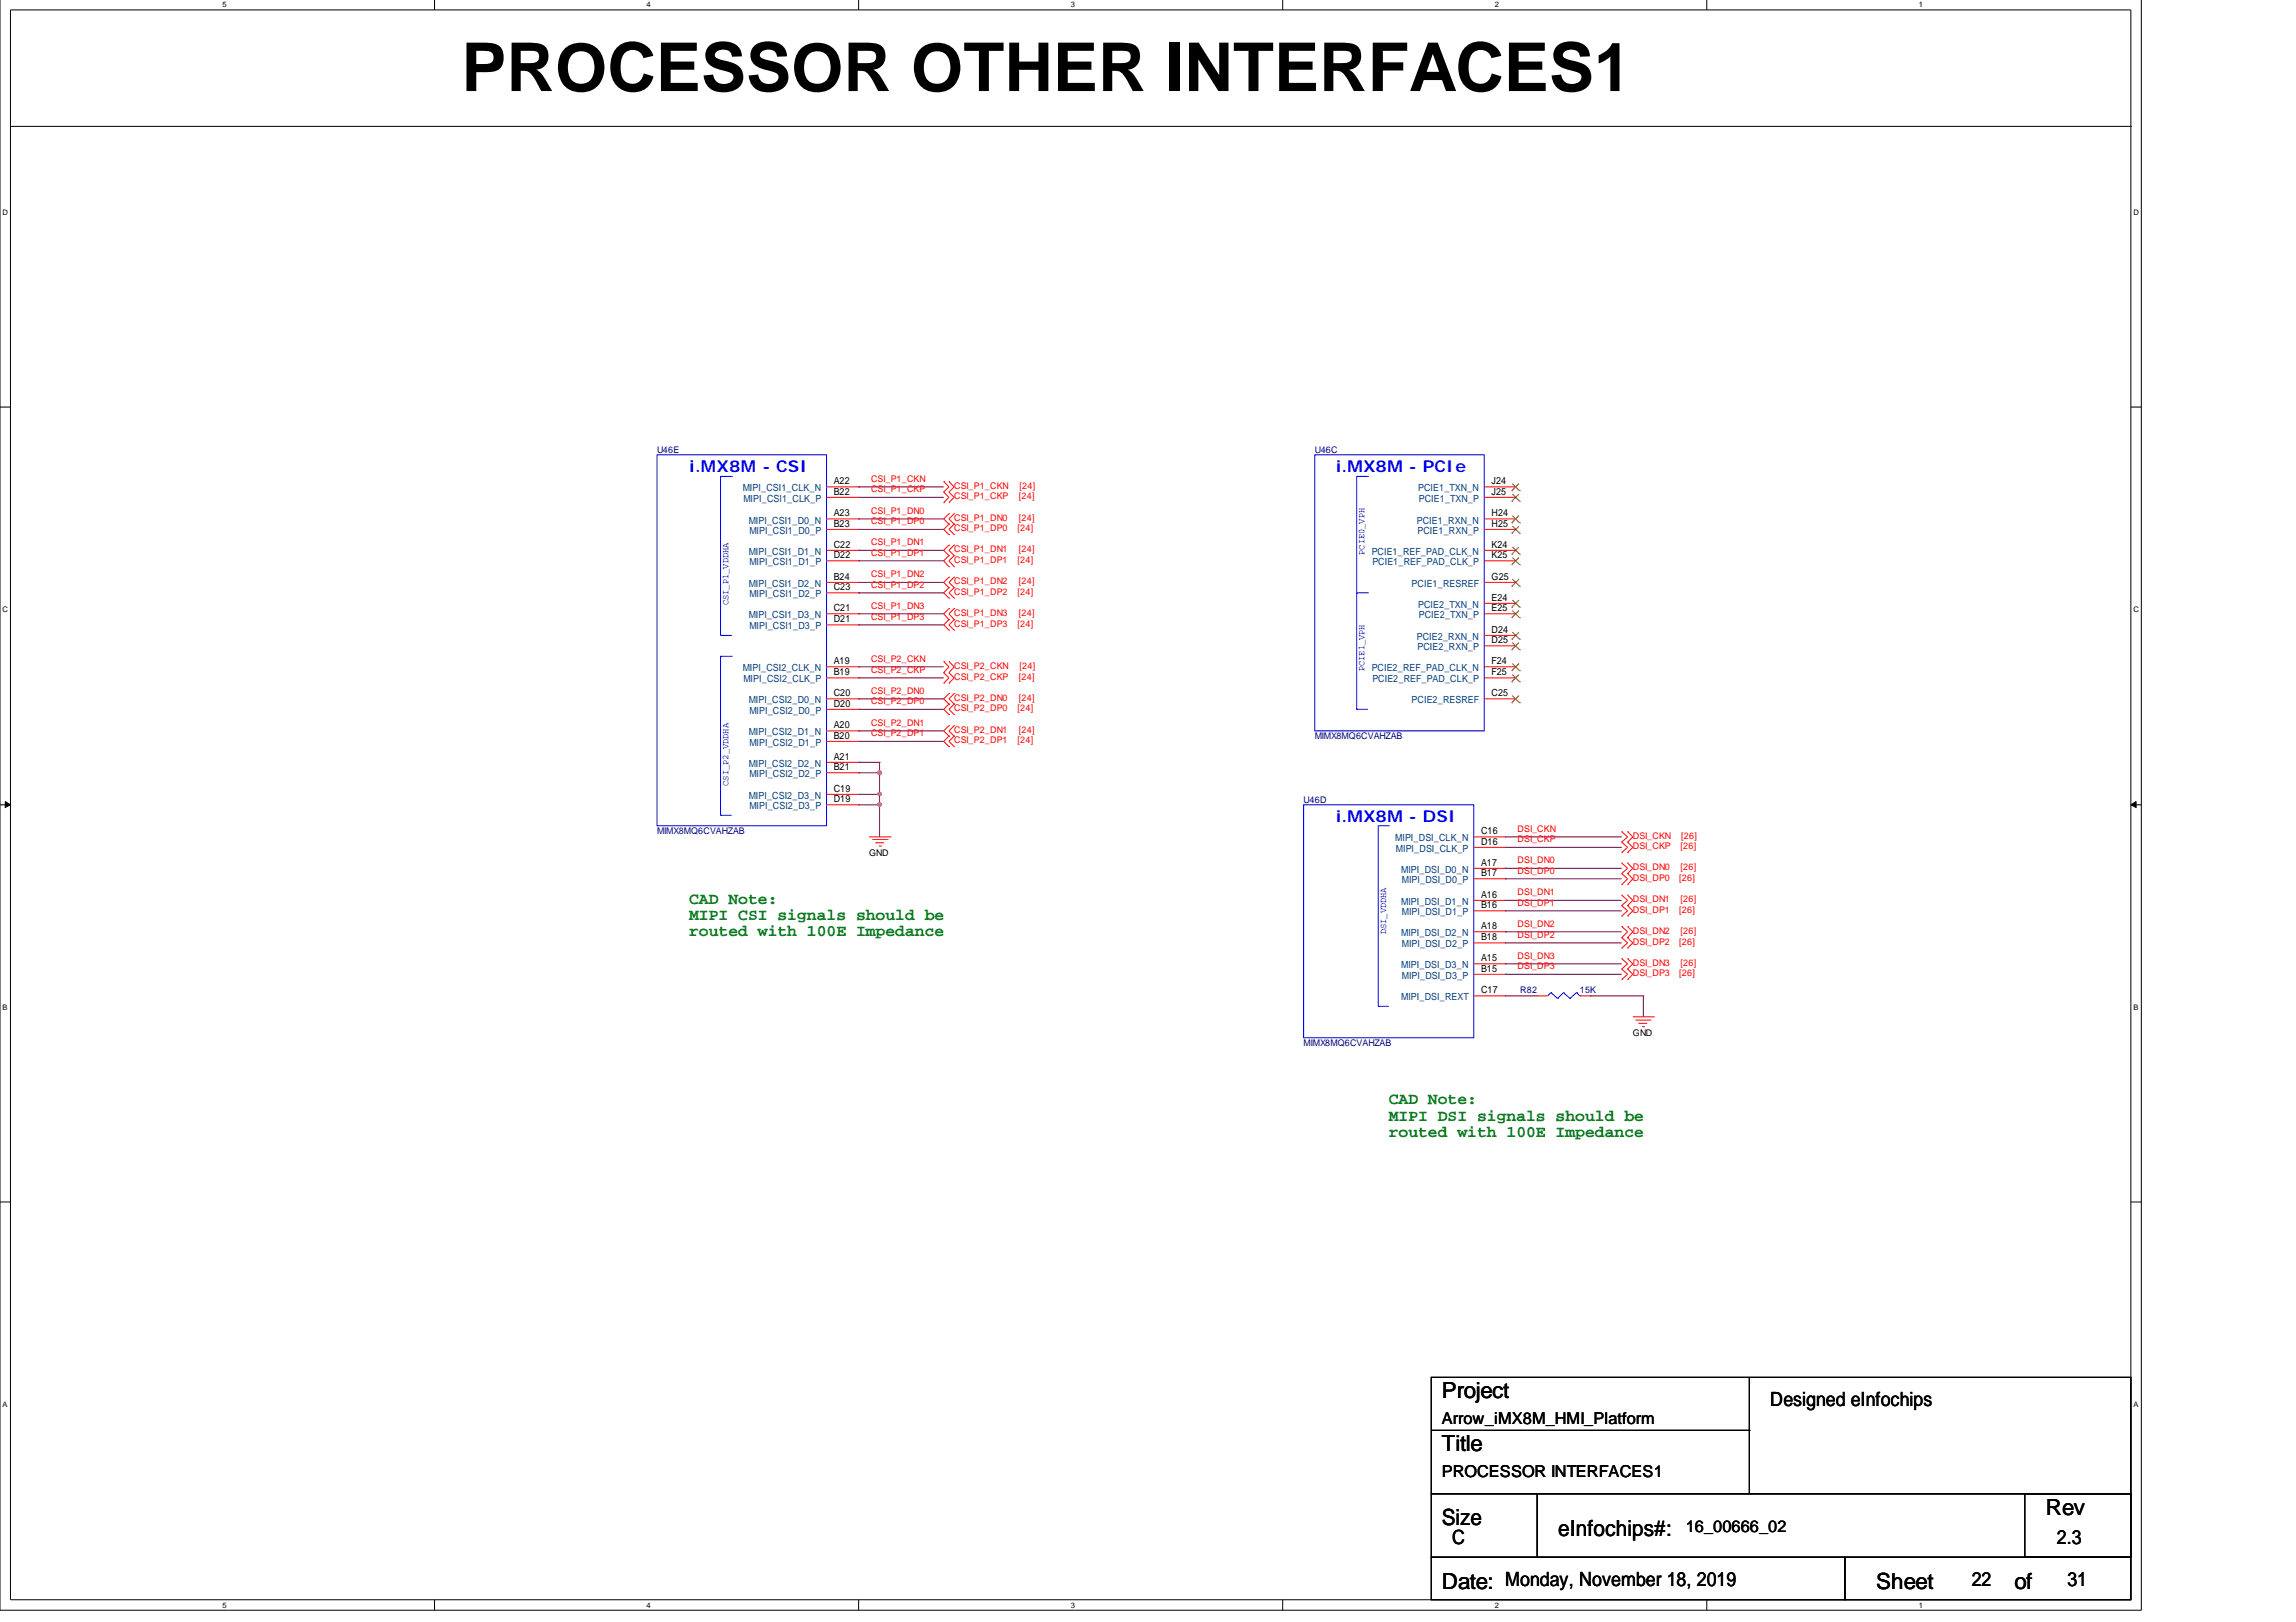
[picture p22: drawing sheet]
<svg xmlns="http://www.w3.org/2000/svg" width="297mm" height="210mm" viewBox="0 0 297 210" stroke-linecap="round" stroke-linejoin="round" font-family="sans-serif">
<defs><g id="words">
<text font-size="8.7" x="59.7" y="11.8">PROCESSOR OTHER INTERFACES1</text>
<g font-size="2.9">
<text x="186.5" y="180.9">Project</text>
<text x="186.5" y="187.8">Title</text>
<text x="186.5" y="197.4">Size</text>
<text x="264.7" y="196">Rev</text>
<text x="201.6" y="198.7">eInfochips#:</text>
<text x="186.5" y="205.6">Date:</text>
<text x="242.7" y="205.6">Sheet</text>
<text x="260.6" y="205.6">of</text>
</g>
<g font-size="2.5">
<text x="229" y="182">Designed eInfochips</text>
<text x="187.9" y="199.8">C</text>
<text x="266.1" y="199.8">2.3</text>
<text x="194.7" y="205.2">Monday, November 18, 2019</text>
<text x="255.1" y="205.2">22</text>
<text x="267.5" y="205.2">31</text>
</g>
<g font-size="2.1" fill="#00f">
<text x="89.2" y="61.1">i.MX8M - CSI</text>
<text x="172.8" y="61.1">i.MX8M - PCIe</text>
<text x="172.8" y="106.4">i.MX8M - DSI</text>
</g>
<g font-size="2.1" fill="#008000">
<text x="89.2" y="116.9">CAD Note:</text>
<text x="89.2" y="119.1">MIPI CSI signals should be</text>
<text x="89.2" y="121.2">routed with 100E Impedance</text>
<text x="179.7" y="142.9">CAD Note:</text>
<text x="179.7" y="145">MIPI DSI signals should be</text>
<text x="179.7" y="147.2">routed with 100E Impedance</text>
</g>
<g font-size="2.1">
<text x="186.5" y="184.2">Arrow_iMX8M_HMI_Platform</text>
<text x="186.5" y="191.1">PROCESSOR INTERFACES1</text>
<text x="218.1" y="198.3">16_00666_02</text>
</g>
<g font-size="1.3" fill="#004080">
<text x="96.1" y="63.6">MIPI_CSI1_CLK_N</text>
<text x="96.2" y="65">MIPI_CSI1_CLK_P</text>
<text x="183.5" y="63.6">PCIE1_TXN_N</text>
<text x="183.6" y="65">PCIE1_TXN_P</text>
<text x="96.9" y="67.7">MIPI_CSI1_D0_N</text>
<text x="96.9" y="71.8">MIPI_CSI1_D1_N</text>
<text x="96.9" y="69.1">MIPI_CSI1_D0_P</text>
<text x="177.5" y="71.8">PCIE1_REF_PAD_CLK_N</text>
<text x="183.3" y="67.7">PCIE1_RXN_N</text>
<text x="183.4" y="69.1">PCIE1_RXN_P</text>
<text x="96.9" y="76">MIPI_CSI1_D2_N</text>
<text x="96.9" y="77.3">MIPI_CSI1_D2_P</text>
<text x="96.9" y="73.2">MIPI_CSI1_D1_P</text>
<text x="177.5" y="73.2">PCIE1_REF_PAD_CLK_P</text>
<text x="182.6" y="76">PCIE1_RESREF</text>
<text x="96.9" y="80">MIPI_CSI1_D3_N</text>
<text x="96.9" y="81.5">MIPI_CSI1_D3_P</text>
<text x="183.3" y="82.8">PCIE2_RXN_N</text>
<text x="183.5" y="78.7">PCIE2_TXN_N</text>
<text x="183.6" y="80">PCIE2_TXN_P</text>
<text x="96.1" y="86.9">MIPI_CSI2_CLK_N</text>
<text x="96.2" y="88.3">MIPI_CSI2_CLK_P</text>
<text x="177.5" y="86.9">PCIE2_REF_PAD_CLK_N</text>
<text x="177.5" y="88.3">PCIE2_REF_PAD_CLK_P</text>
<text x="183.4" y="84.2">PCIE2_RXN_P</text>
<text x="96.9" y="91">MIPI_CSI2_D0_N</text>
<text x="96.9" y="95.2">MIPI_CSI2_D1_N</text>
<text x="96.9" y="92.4">MIPI_CSI2_D0_P</text>
<text x="182.6" y="91">PCIE2_RESREF</text>
<text x="96.9" y="99.2">MIPI_CSI2_D2_N</text>
<text x="96.9" y="100.6">MIPI_CSI2_D2_P</text>
<text x="96.9" y="96.5">MIPI_CSI2_D1_P</text>
<text x="96.9" y="103.4">MIPI_CSI2_D3_N</text>
<text x="96.9" y="104.7">MIPI_CSI2_D3_P</text>
<text x="180.5" y="108.9">MIPI_DSI_CLK_N</text>
<text x="180.6" y="110.3">MIPI_DSI_CLK_P</text>
<text x="181.3" y="113">MIPI_DSI_D0_N</text>
<text x="181.3" y="117.1">MIPI_DSI_D1_N</text>
<text x="181.4" y="114.3">MIPI_DSI_D0_P</text>
<text x="181.4" y="118.5">MIPI_DSI_D1_P</text>
<text x="181.3" y="121.2">MIPI_DSI_D2_N</text>
<text x="181.3" y="125.3">MIPI_DSI_D3_N</text>
<text x="181.4" y="122.6">MIPI_DSI_D2_P</text>
<text x="181.3" y="129.5">MIPI_DSI_REXT</text>
<text x="181.4" y="126.7">MIPI_DSI_D3_P</text>
</g>
<g font-size="1.3">
<text x="107.9" y="64">B22</text>
<text x="107.9" y="62.7">A22</text>
<text x="193" y="64">J25</text>
<text x="193" y="62.7">J24</text>
<text x="107.9" y="68.2">B23</text>
<text x="107.9" y="66.8">A23</text>
<text x="107.9" y="70.9">C22</text>
<text x="193" y="70.9">K24</text>
<text x="193" y="68.2">H25</text>
<text x="193" y="66.8">H24</text>
<text x="107.9" y="76.4">C23</text>
<text x="107.9" y="72.2">D22</text>
<text x="107.9" y="75">B24</text>
<text x="193" y="72.2">K25</text>
<text x="193" y="75">G25</text>
<text x="193" y="77.7">E24</text>
<text x="107.9" y="80.5">D21</text>
<text x="107.9" y="79.1">C21</text>
<text x="193" y="79.1">E25</text>
<text x="193" y="83.2">D25</text>
<text x="193" y="81.9">D24</text>
<text x="107.9" y="87.4">B19</text>
<text x="107.9" y="86">A19</text>
<text x="193" y="86">F24</text>
<text x="193" y="87.4">F25</text>
<text x="107.9" y="91.5">D20</text>
<text x="107.9" y="90.1">C20</text>
<text x="107.9" y="95.6">B20</text>
<text x="107.9" y="94.2">A20</text>
<text x="193" y="90.1">C25</text>
<text x="107.9" y="99.7">B21</text>
<text x="107.9" y="98.3">A21</text>
<text x="107.9" y="103.8">D19</text>
<text x="107.9" y="102.5">C19</text>
<text x="191.6" y="108">C16</text>
<text x="191.6" y="109.3">D16</text>
<text x="191.6" y="113.4">B17</text>
<text x="191.6" y="112">A17</text>
<text x="191.6" y="117.5">B16</text>
<text x="191.6" y="116.2">A16</text>
<text x="191.6" y="121.7">B18</text>
<text x="191.6" y="125.7">B15</text>
<text x="191.6" y="120.2">A18</text>
<text x="191.6" y="124.4">A15</text>
<text x="191.6" y="128.5">C17</text>
</g>
<g font-size="1.2" fill="#000080">
<text x="85" y="58.6">U46E</text>
<text x="170.1" y="58.6">U46C</text>
<text x="170.1" y="95.7">MIMX8MQ6CVAHZAB</text>
<text x="85" y="108">MIMX8MQ6CVAHZAB</text>
<text x="168.7" y="103.9">U46D</text>
<text x="196.7" y="128.5">R82</text>
<text x="204.4" y="128.5">15K</text>
<text x="168.7" y="135.4">MIMX8MQ6CVAHZAB</text>
</g>
<g font-size="1.2" fill="#f00">
<text x="112.7" y="62.3">CSI_P1_CKN</text>
<text x="112.7" y="63.7">CSI_P1_CKP</text>
<text x="123.4" y="63.3">CSI_P1_CKN</text>
<text x="123.4" y="64.6">CSI_P1_CKP</text>
<text x="131.8" y="64.6">[24]</text>
<text x="131.9" y="63.3">[24]</text>
<text x="112.7" y="66.5">CSI_P1_DN0</text>
<text x="112.7" y="67.8">CSI_P1_DP0</text>
<text x="112.7" y="70.5">CSI_P1_DN1</text>
<text x="112.7" y="71.9">CSI_P1_DP1</text>
<text x="123.4" y="67.4">CSI_P1_DN0</text>
<text x="123.4" y="68.8">CSI_P1_DP0</text>
<text x="123.4" y="71.5">CSI_P1_DN1</text>
<text x="131.7" y="68.8">[24]</text>
<text x="131.8" y="67.4">[24]</text>
<text x="131.8" y="71.5">[24]</text>
<text x="112.7" y="74.7">CSI_P1_DN2</text>
<text x="112.7" y="76">CSI_P1_DP2</text>
<text x="123.4" y="72.9">CSI_P1_DP1</text>
<text x="123.4" y="75.6">CSI_P1_DN2</text>
<text x="123.4" y="77">CSI_P1_DP2</text>
<text x="131.7" y="72.9">[24]</text>
<text x="131.7" y="77">[24]</text>
<text x="131.8" y="75.6">[24]</text>
<text x="112.7" y="78.8">CSI_P1_DN3</text>
<text x="112.7" y="80.2">CSI_P1_DP3</text>
<text x="123.4" y="79.8">CSI_P1_DN3</text>
<text x="123.4" y="81.1">CSI_P1_DP3</text>
<text x="131.7" y="81.1">[24]</text>
<text x="131.8" y="79.8">[24]</text>
<text x="112.7" y="85.6">CSI_P2_CKN</text>
<text x="112.7" y="87.1">CSI_P2_CKP</text>
<text x="112.7" y="89.8">CSI_P2_DN0</text>
<text x="123.4" y="86.6">CSI_P2_CKN</text>
<text x="123.4" y="88">CSI_P2_CKP</text>
<text x="131.8" y="88">[24]</text>
<text x="131.9" y="86.6">[24]</text>
<text x="112.7" y="91.1">CSI_P2_DP0</text>
<text x="112.7" y="93.9">CSI_P2_DN1</text>
<text x="112.7" y="95.3">CSI_P2_DP1</text>
<text x="123.4" y="90.7">CSI_P2_DN0</text>
<text x="123.4" y="92">CSI_P2_DP0</text>
<text x="123.4" y="94.8">CSI_P2_DN1</text>
<text x="131.7" y="92">[24]</text>
<text x="131.8" y="90.7">[24]</text>
<text x="131.8" y="94.8">[24]</text>
<text x="123.4" y="96.2">CSI_P2_DP1</text>
<text x="131.7" y="96.2">[24]</text>
<text x="196.3" y="107.6">DSI_CKN</text>
<text x="196.3" y="109">DSI_CKP</text>
<text x="196.3" y="111.7">DSI_DN0</text>
<text x="196.3" y="113">DSI_DP0</text>
<text x="211.2" y="108.6">DSI_CKN</text>
<text x="211.2" y="109.9">DSI_CKP</text>
<text x="211.2" y="112.6">DSI_DN0</text>
<text x="217.4" y="109.9">[26]</text>
<text x="217.4" y="112.6">[26]</text>
<text x="217.5" y="108.6">[26]</text>
<text x="196.3" y="115.8">DSI_DN1</text>
<text x="196.3" y="117.2">DSI_DP1</text>
<text x="196.3" y="119.9">DSI_DN2</text>
<text x="211.2" y="114.1">DSI_DP0</text>
<text x="211.2" y="116.8">DSI_DN1</text>
<text x="211.2" y="118.1">DSI_DP1</text>
<text x="217.3" y="114.1">[26]</text>
<text x="217.3" y="118.1">[26]</text>
<text x="217.4" y="116.8">[26]</text>
<text x="196.3" y="121.3">DSI_DP2</text>
<text x="196.3" y="124.1">DSI_DN3</text>
<text x="196.3" y="125.4">DSI_DP3</text>
<text x="211.2" y="120.9">DSI_DN2</text>
<text x="211.2" y="122.3">DSI_DP2</text>
<text x="211.2" y="125">DSI_DN3</text>
<text x="217.3" y="122.3">[26]</text>
<text x="217.4" y="120.9">[26]</text>
<text x="217.4" y="125">[26]</text>
<text x="211.2" y="126.3">DSI_DP3</text>
<text x="217.3" y="126.3">[26]</text>
</g>
<g font-size="1.2" fill="#00f">
<text x="176.5" y="71.8" transform="rotate(-90 176.5 71.8)">PCIE0_VPH</text>
<text x="94.2" y="78.3" transform="rotate(-90 94.2 78.3)">CSI_P1_VDDHA</text>
<text x="176.5" y="86.9" transform="rotate(-90 176.5 86.9)">PCIE1_VPH</text>
<text x="94.2" y="101.7" transform="rotate(-90 94.2 101.7)">CSI_P2_VDDHA</text>
<text x="179.3" y="120.9" transform="rotate(-90 179.3 120.9)">DSI_VDDHA</text>
</g>
<g font-size="1.2">
<text x="112.4" y="110.8">GND</text>
<text x="211.2" y="134">GND</text>
</g>
<g font-size="1">
<text x="28.8" y=".9">5</text>
<text x="83.7" y=".9">4</text>
<text x="138.5" y=".9">3</text>
<text x="193.4" y=".9">2</text>
<text x="248.2" y=".9">1</text>
<text x=".3" y="27.8">D</text>
<text x="276" y="27.8">D</text>
<text x=".3" y="79.2">C</text>
<text x="276" y="79.2">C</text>
<text x=".3" y="130.7">B</text>
<text x="276" y="130.7">B</text>
<text x=".3" y="182">A</text>
<text x="276" y="182">A</text>
<text x="28.8" y="208">5</text>
<text x="83.7" y="208">4</text>
<text x="138.5" y="208">3</text>
<text x="193.4" y="208">2</text>
<text x="248.2" y="208">1</text>
</g>
</g></defs>
<path d="M0 -.1v208.5h277v-208.5M1.4 1.3h274.3v205.7h-274.3z" fill="none" stroke="#000" stroke-width=".13"/>
<g fill="#fff">
<path d="M28.8 .1h.4v1h-.4z"/>
<path d="M28.8 207.2h.4v1h-.4z"/>
</g>
<path d="M56.2 -.1v1.4M56.2 207v1.4" fill="none" stroke="#000" stroke-width=".13"/>
<g fill="#fff">
<path d="M83.7 .1h.4v1h-.4z"/>
<path d="M83.7 207.2h.4v1h-.4z"/>
</g>
<path d="M111.1 -.1v1.4M111.1 207v1.4" fill="none" stroke="#000" stroke-width=".13"/>
<g fill="#fff">
<path d="M138.5 .1h.4v1h-.4z"/>
<path d="M138.5 207.2h.4v1h-.4z"/>
</g>
<path d="M165.9 -.1v1.4M165.9 207v1.4" fill="none" stroke="#000" stroke-width=".13"/>
<g fill="#fff">
<path d="M193.4 .1h.4v1h-.4z"/>
<path d="M193.4 207.2h.4v1h-.4z"/>
</g>
<path d="M220.8 -.1v1.4M220.8 207v1.4" fill="none" stroke="#000" stroke-width=".13"/>
<g fill="#fff">
<path d="M248.2 .1h.5v1h-.5z"/>
<path d="M248.2 207.2h.5v1h-.5z"/>
<path d="M.3 26.9h.5v1.1h-.5z"/>
<path d="M276 26.9h.5v1.1h-.5z"/>
<path d="M.3 78.3h.5v1h-.5z"/>
<path d="M276 78.3h.5v1h-.5z"/>
</g>
<path d="M0 52.7h1.4M275.7 52.7h1.3" fill="none" stroke="#000" stroke-width=".13"/>
<g fill="#fff">
<path d="M.3 129.8h.5v1h-.5z"/>
<path d="M276 129.8h.5v1h-.5z"/>
</g>
<path d="M0 104.2h1.4M275.7 104.2h1.3" fill="none" stroke="#000" stroke-width=".13"/>
<path d="M.7 103.7l.7 .5-.7 .3zM275.7 104.2l.7-.5v.8z" fill="#000" stroke="#000" stroke-width=".13"/>
<g fill="#fff">
<path d="M.3 181.2h.5v1h-.5z"/>
<path d="M276 181.2h.5v1h-.5z"/>
</g>
<g fill="none" stroke="#000" stroke-width=".13">
<path d="M1.4 16.4h274.3M275.7 16.4h.1M0 155.5h1.4M275.7 155.5h1.3M185.2 178.2h90.5v15.1h-90.5zM226.3 178.2v15.1M185.2 193.3h13.7v8.2h-13.7zM185.2 185.1h41.1M198.9 193.3h76.8v8.2h-76.8zM226.3 193.3h.1M226.3 185.1h.1M262 193.3h13.7v8.2h-13.7z"/>
<path d="M185.2 201.5h53.5v5.5h-53.5zM238.7 201.5h37v5.5h-37z"/>
</g>
<g fill="none" stroke="#f00" stroke-width=".13">
<path d="M106.9 64.4h4.2M106.9 63h4.2M106.9 79.4h4.2M106.9 76.7h4.2M106.9 68.5h4.2M106.9 72.6h4.2M106.9 75.4h4.2M106.9 67.2h4.2M106.9 71.2h4.2M111.1 64.4h.1M111.1 63h.1M111.1 79.4h.1"/>
<path d="M111.1 76.7h.1M111.1 68.5h.1M111.1 72.6h.1M111.1 75.4h.1M111.1 67.2h.1M111.1 71.2h.1M122.1 62.3h.1M122.1 63.7h.1M122.1 65h.1M122.1 62.3l.7 .7-.7 .7M122.1 63.7l.7 .7-.7 .6M122.8 62.3h.1"/>
<path d="M122.8 63.7h.1M122.8 65h.1M122.8 66.5h.1M122.8 67.8h.1M122.8 69.2h.1M122.8 70.5h.1M122.8 71.9h.1M122.8 73.3h.1M122.8 74.7h.1M122.8 76h.1M122.8 77.4h.1M122.8 78.8h.1"/>
<path d="M122.8 62.3l.6 .7-.6 .7M122.8 63.7l.6 .7-.6 .6M122.8 66.5l-.7 .7 .7 .6M122.8 67.8l-.7 .7 .7 .7M122.8 70.5l-.7 .7 .7 .7M122.8 71.9l-.7 .7 .7 .7M122.8 74.7l-.7 .7 .7 .6M122.8 76l-.7 .7 .7 .7M122.8 78.8l-.7 .6 .7 .8M123.4 67.8h.1M123.4 66.5h.1M123.4 69.2h.1"/>
<path d="M123.4 71.9h.1M123.4 70.5h.1M123.4 73.3h.1M123.4 76h.1M123.4 74.7h.1M123.4 77.4h.1M123.4 78.8h.1M123.4 66.5l-.6 .7 .6 .6M123.4 67.8l-.6 .7 .6 .7M123.4 70.5l-.6 .7 .6 .7M123.4 71.9l-.6 .7 .6 .7M123.4 74.7l-.6 .7 .6 .6"/>
<path d="M123.4 76l-.6 .7 .6 .7M123.4 78.8l-.6 .6 .6 .8M192 64.4h4.1M192 63h4.1M192 79.4h4.1M192 68.5h4.1M192 72.6h4.1M192 75.4h4.1M192 67.2h4.1M192 71.2h4.1M192 78.1h4.1M196.1 71.2h.1"/>
<path d="M196.1 72.6h.1M196.1 64.4h.1M196.1 63h.1M196.1 68.5h.1M196.1 67.2h.1M196.1 75.4h.1M196.1 79.4h.1M196.1 78.1h.1M106.9 80.9h4.2M106.9 91.8h4.2M106.9 87.7h4.2M106.9 90.4h4.2"/>
<path d="M106.9 86.3h4.2M106.9 95.9h4.2M106.9 98.7h4.2M106.9 94.6h4.2M111.1 80.9h.1M111.1 91.8h.1M111.1 87.7h.1M111.1 90.4h.1M111.1 86.3h.1M111.1 95.9h.1M111.1 98.7h.1M111.1 94.6h.1"/>
<path d="M122.1 85.6h.1M122.1 87.1h.1M122.1 88.4h.1M122.1 85.6l.7 .7-.7 .8M122.1 87.1l.7 .6-.7 .7M122.8 80.2h.1M122.8 81.5h.1M122.8 85.6h.1M122.8 87.1h.1M122.8 88.4h.1M122.8 89.8h.1M122.8 91.1h.1"/>
<path d="M122.8 92.5h.1M122.8 93.9h.1M122.8 95.3h.1M122.8 96.6h.1M122.8 80.2l-.7 .7 .7 .6M122.8 85.6l.6 .7-.6 .8M122.8 87.1l.6 .6-.6 .7M122.8 89.8l-.7 .6 .7 .7M122.8 91.1l-.7 .7 .7 .7M122.8 93.9l-.7 .7 .7 .7M122.8 95.3l-.7 .6 .7 .7M123.4 80.2h.1"/>
<path d="M123.4 81.5h.1M123.4 91.1h.1M123.4 89.8h.1M123.4 92.5h.1M123.4 95.3h.1M123.4 93.9h.1M123.4 96.6h.1M123.4 80.2l-.6 .7 .6 .6M123.4 89.8l-.6 .6 .6 .7M123.4 91.1l-.6 .7 .6 .7M123.4 93.9l-.6 .7 .6 .7M123.4 95.3l-.6 .6 .6 .7"/>
<path d="M192 87.7h4.1M192 90.4h4.1M192 86.3h4.1M192 83.6h4.1M192 82.2h4.1M196.1 86.3h.1M196.1 87.7h.1M196.1 83.6h.1M196.1 82.2h.1M196.1 90.4h.1M106.9 100h4.2M106.9 104.2h4.2"/>
<path d="M106.9 102.8h4.2M111.1 100h.1M111.1 104.2h.1M111.1 102.8h.1M112.4 108.3h2.8M112.9 108.6h1.9M113.3 109.1h.1M113.3 109.1h1.1M113.7 109.5h.3M114 109.5h.1M114.8 108.6h.1M115.2 108.3h.1"/>
<path d="M190.7 108.3h4M190.7 109.7h4M190.7 113.7h4M190.7 117.9h4M190.7 112.4h4M190.7 116.5h4M194.7 109.7h.1M194.7 108.3h.1M194.7 113.7h.1M194.7 117.9h.1M194.7 112.4h.1M194.7 116.5h.1"/>
<path d="M209.8 107.6h.1M209.8 109h.1M209.8 110.3h.1M209.8 111.7h.1M209.8 113h.1M209.8 114.5h.1M209.8 115.8h.1M209.8 117.2h.1M209.8 118.5h.1M209.8 119.9h.1M209.8 107.6l.8 .7-.8 .7M209.8 109l.8 .7-.8 .6"/>
<path d="M209.8 111.7l.8 .7-.8 .6M209.8 113l.8 .7-.8 .8M209.8 115.8l.8 .7-.8 .7M209.8 117.2l.8 .7-.8 .6M209.8 119.9l.8 .7-.8 .7M210.6 107.6h.1M210.6 109h.1M210.6 110.3h.1M210.6 111.7h.1M210.6 113h.1M210.6 114.5h.1M210.6 115.8h.1"/>
<path d="M210.6 117.2h.1M210.6 118.5h.1M210.6 119.9h.1M210.6 107.6l.6 .7-.6 .7M210.6 109l.6 .7-.6 .6M210.6 111.7l.6 .7-.6 .6M210.6 113l.6 .7-.6 .8M210.6 115.8l.6 .7-.6 .7M210.6 117.2l.6 .7-.6 .6M210.6 119.9l.6 .7-.6 .7M190.7 128.9h4M190.7 122h4"/>
<path d="M190.7 126.1h4M190.7 120.6h4M190.7 124.7h4M194.7 128.9h.1M194.7 122h.1M194.7 126.1h.1M194.7 120.6h.1M194.7 124.7h.1M198.9 128.9h.1M198.9 128.9h1.3M204.4 128.9h1.3M205.7 128.9h.1"/>
<path d="M209.8 121.3h.1M209.8 122.7h.1M209.8 124.1h.1M209.8 125.4h.1M209.8 126.8h.1M209.8 121.3l.8 .7-.8 .7M209.8 124.1l.8 .6-.8 .7M209.8 125.4l.8 .7-.8 .7M210.6 121.3h.1M210.6 122.7h.1M210.6 124.1h.1M210.6 125.4h.1"/>
<path d="M210.6 126.8h.1M210.6 121.3l.6 .7-.6 .7M210.6 124.1l.6 .6-.6 .7M210.6 125.4l.6 .7-.6 .7M211.2 131.6h2.8M211.6 132h1.9M212 132.4h.1M212 132.4h1.1M212.4 132.9h.3M212.7 132.9h.1M213.5 132h.1M214 131.6h.1"/>
</g>
<g fill="none" stroke="#00f" stroke-width=".13">
<path d="M85 58.9h21.9v48h-21.9zM170.1 58.9h21.9v35.7h-21.9zM93.2 61.7h.1M93.2 61.7v20.5M93.2 61.7h1.5M94.7 61.7h.1M175.5 76.7h.1M175.5 61.7h.1M175.5 61.7h1.5M175.5 76.7h1.5M175.5 61.7v30.1M177 76.7h.1"/>
<path d="M177 61.7h.1M93.2 84.9h.1M93.2 82.2h.1M93.2 84.9v20.6M93.2 82.2h1.5M93.2 84.9h1.5M94.7 84.9h.1M175.5 91.8h.1M175.5 91.8h1.5M93.2 105.5h.1M93.2 105.5h1.5M168.7 104.2h22v30.1h-22z"/>
<path d="M178.3 106.9h.1M178.3 106.9v23.3M178.3 106.9h1.4M179.7 106.9h.1M178.3 130.2h.1M178.3 130.2h1.4M200.7 128.5h.1M200.7 128.5l-.5 .4M200.7 128.5l.8 .7M201.5 129.2h.1M202.3 128.5h.1M202.3 128.5l-.8 .7"/>
<path d="M202.3 128.5l.8 .7M203.1 129.2h.1M204 128.5h.1M204 128.5l-.9 .7M204 128.5l.4 .4M204.4 128.9h.1"/>
</g>
<g fill="none" stroke="#804000" stroke-width=".13">
<path d="M195.6 71.7h.1M195.6 73.1h.1M195.6 64.9h.1M195.6 63.5h.1M195.6 69h.1M195.6 67.7h.1M195.6 75.9h.1M195.6 79.9h.1M195.6 78.6h.1M195.7 70.8l.9 .9M195.7 72.2l.9 .9M195.7 63.9l.9 1"/>
<path d="M195.7 62.6l.9 .9M195.7 68.1l.9 .9M195.7 66.7l.9 1M195.7 74.9l.9 1M195.7 79l.9 .9M195.7 77.7l.9 .9M196.5 70.8l-.9 .9M196.5 72.2l-.9 .9M196.5 63.9l-.9 1M196.5 62.6l-.9 .9M196.5 68.1l-.9 .9M196.5 66.7l-.9 1"/>
<path d="M196.5 74.9l-.9 1M196.5 79l-.9 .9M196.5 77.7l-.9 .9M196.6 71.7h.1M196.6 73.1h.1M196.6 64.9h.1M196.6 63.5h.1M196.6 69h.1M196.6 67.7h.1M196.6 75.9h.1M196.6 79.9h.1M196.6 78.6h.1"/>
<path d="M195.6 86.8h.1M195.6 88.2h.1M195.6 84.1h.1M195.6 82.7h.1M195.6 90.9h.1M195.7 85.9l.9 .9M195.7 87.3l.9 .9M195.7 83.2l.9 .9M195.7 81.8l.9 .9M195.7 90l.9 .9M196.5 85.9l-.9 .9M196.5 87.3l-.9 .9"/>
<path d="M196.5 83.2l-.9 .9M196.5 81.8l-.9 .9M196.5 90l-.9 .9M196.6 86.8h.1M196.6 88.2h.1M196.6 84.1h.1M196.6 82.7h.1M196.6 90.9h.1"/>
</g>
<g fill="none" stroke="#800040" stroke-width=".13">
<path d="M111.1 63h.1M111.1 64.4h.1M111.1 67.2h.1M111.1 68.5h.1M111.1 71.2h.1M111.1 72.6h.1M111.1 75.4h.1M111.1 76.7h.1M111.1 79.4h.1M111.1 63h11M111.1 64.4h11M111.1 67.2h11"/>
<path d="M111.1 68.5h11M111.1 71.2h11M111.1 72.6h11M111.1 75.4h11M111.1 76.7h11M111.1 79.4h11M111.1 80.9h.1M111.1 86.3h.1M111.1 87.7h.1M111.1 90.4h.1M111.1 91.8h.1M111.1 94.6h.1"/>
<path d="M111.1 95.9h.1M111.1 98.7h.1M111.1 80.9h11M111.1 86.3h11M111.1 87.7h11M111.1 90.4h11M111.1 91.8h11M111.1 94.6h11M111.1 95.9h11M111.1 98.7h2.7M113.8 98.7h.1M113.8 98.7v9.6"/>
<path d="M111.1 100h.1M111.1 102.8h.1M111.1 104.2h.1M111.1 100h2.7M111.1 102.8h2.7M111.1 104.2h2.7M113.8 100h.1M113.8 102.8h.1M113.8 104.2h.1M194.7 108.3h.1M194.7 109.7h.1M194.7 112.4h.1"/>
<path d="M194.7 113.7h.1M194.7 116.5h.1M194.7 117.9h.1M194.7 108.3h15.1M194.7 109.7h15.1M194.7 112.4h15.1M194.7 113.7h15.1M194.7 116.5h15.1M194.7 117.9h15.1M194.7 120.6h.1M194.7 122h.1M194.7 124.7h.1"/>
<path d="M194.7 126.1h.1M194.7 128.9h.1M194.7 120.6h15.1M194.7 122h15.1M194.7 124.7h15.1M194.7 126.1h15.1M194.7 128.9h4.2M205.7 128.9h.1M205.7 128.9h6.9M212.6 128.9h.1M212.6 128.9v2.7"/>
</g>
<g fill="#f0f" stroke="#f0f" stroke-width=".13">
<path d="M113.6 102.6h.4v.2v.1h-.4l-.1-.1z" fill-rule="evenodd"/>
<path d="M113.6 104h.4v.1v.2h-.4l-.1-.2z" fill-rule="evenodd"/>
<path d="M113.6 102.6h.4v.2v.1h-.4l-.1-.1z" fill-rule="evenodd"/>
<path d="M113.6 104h.4v.1v.2h-.4l-.1-.2z" fill-rule="evenodd"/>
<circle cx="113.8" cy="100" r=".25"/>
</g>
<use href="#words"/>
</svg>
